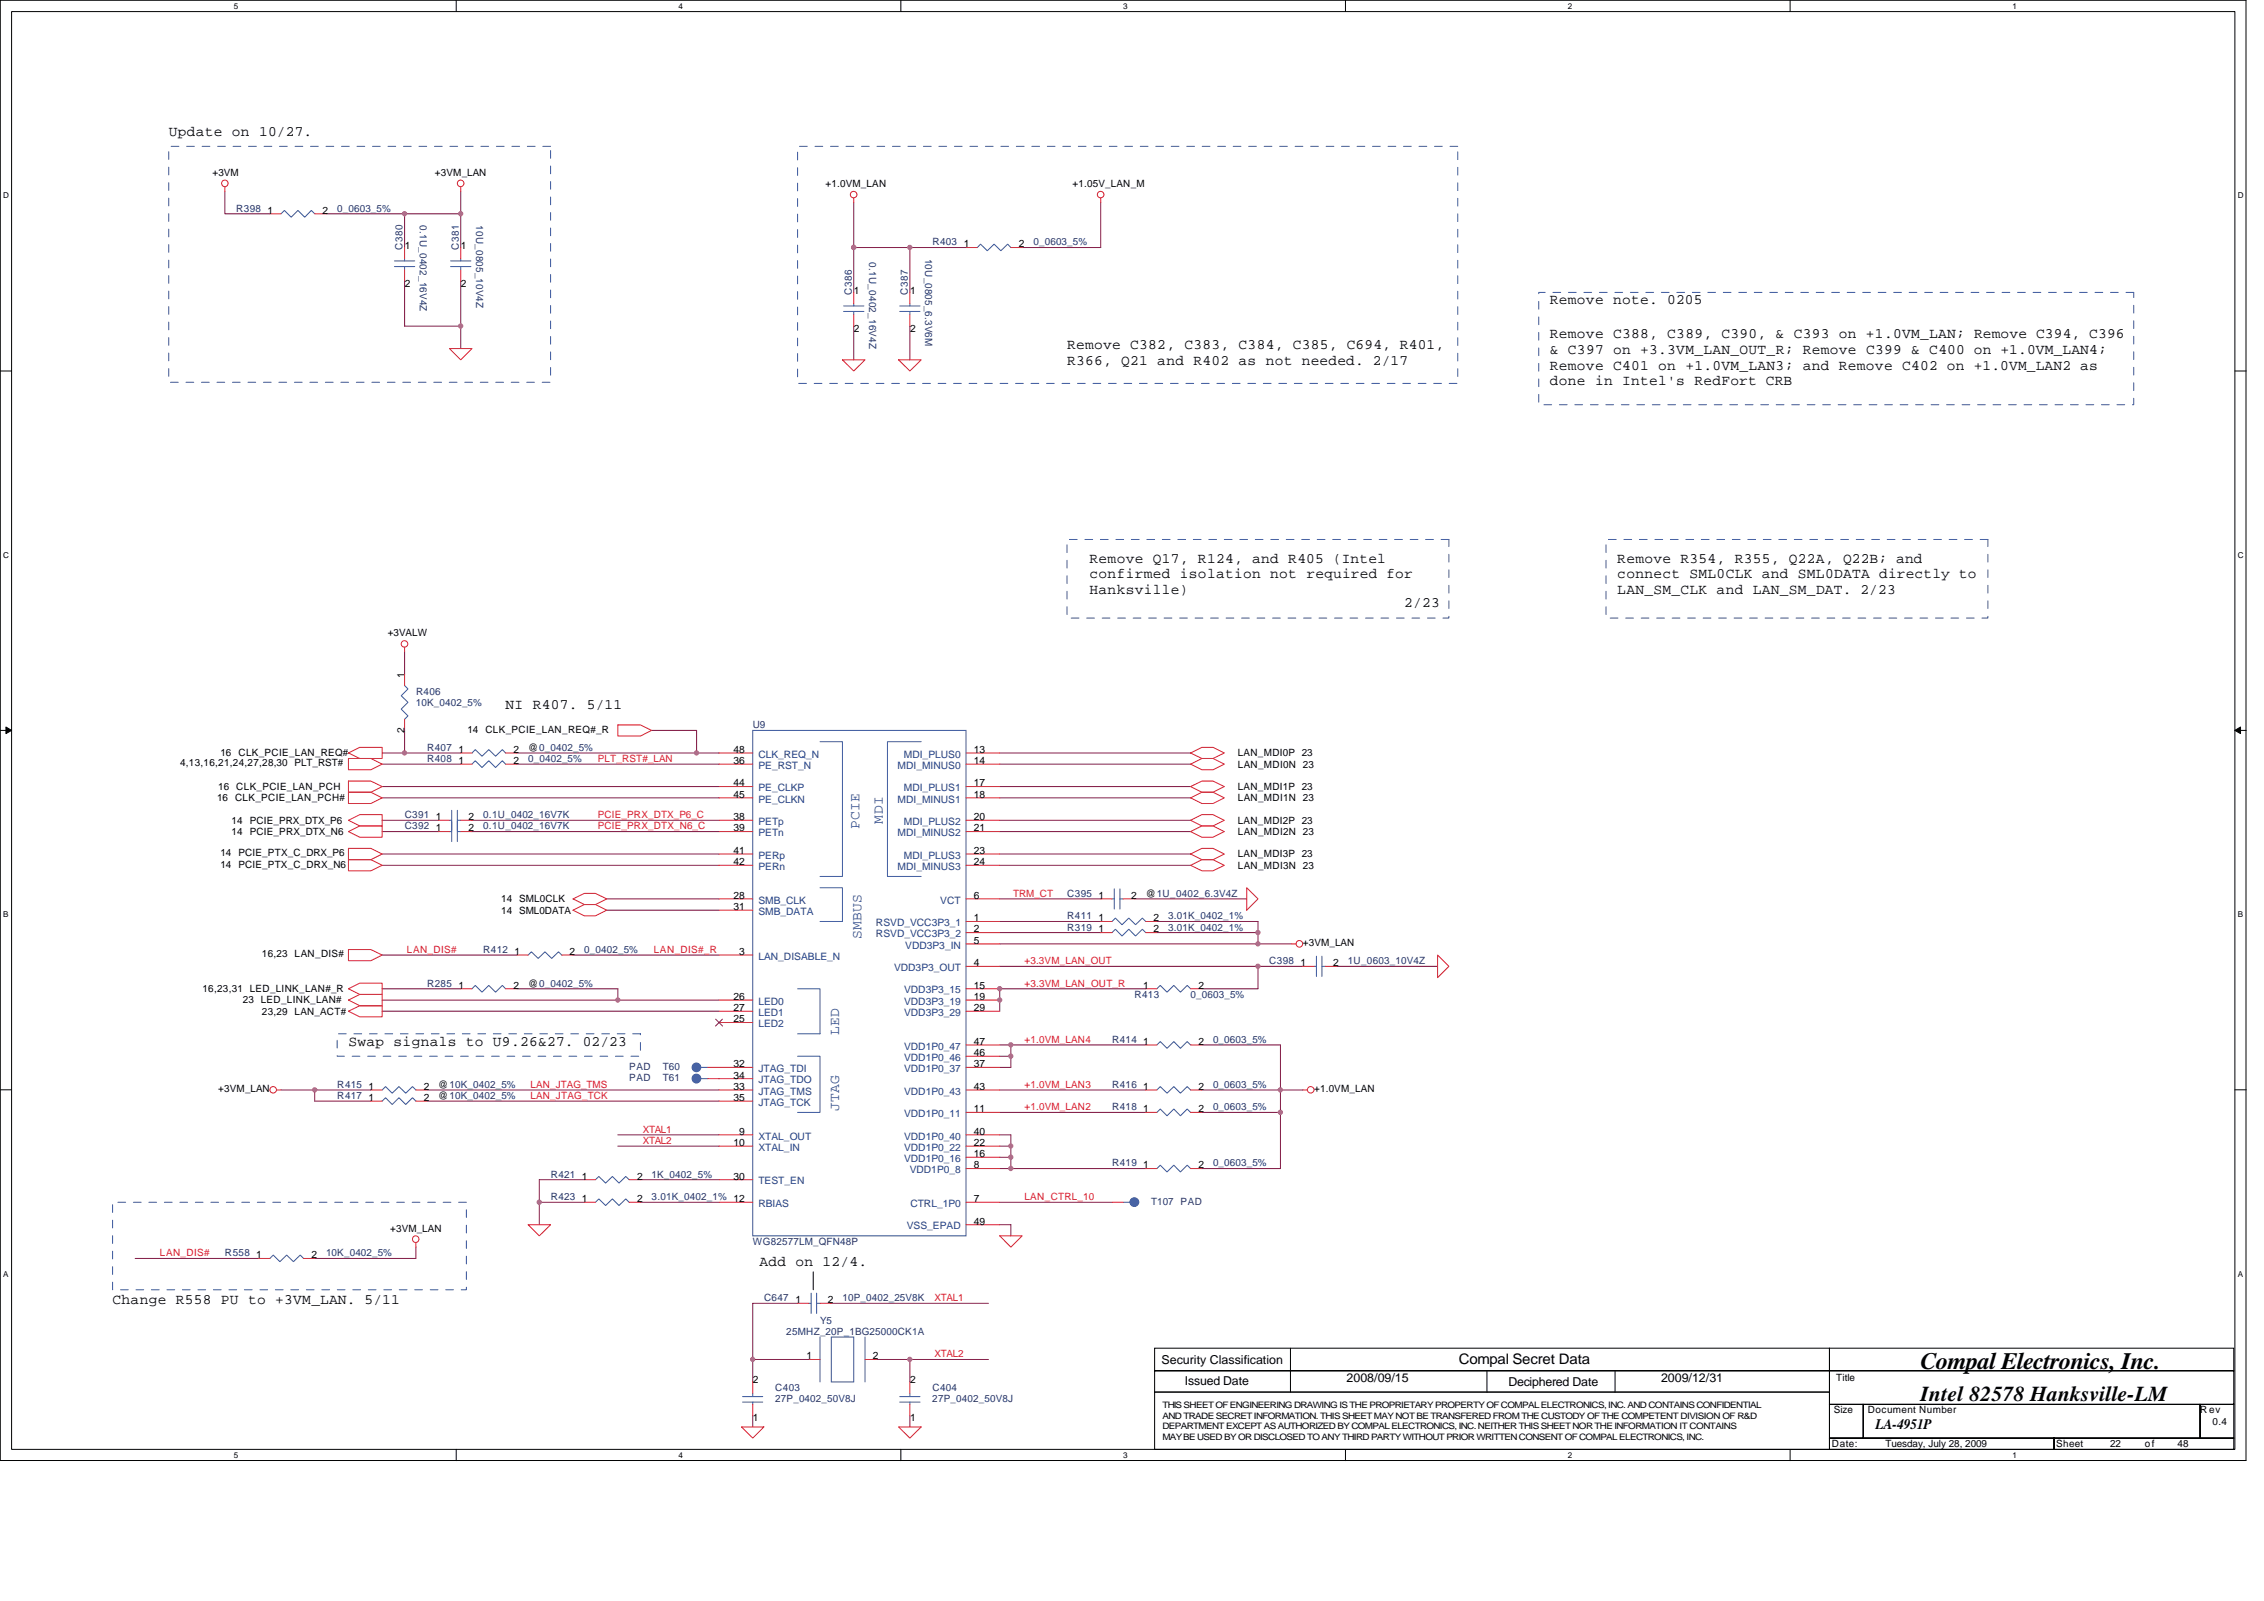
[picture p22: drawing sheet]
<svg xmlns="http://www.w3.org/2000/svg" width="297mm" height="210mm" viewBox="0 0 297 210" stroke-linecap="round" stroke-linejoin="round" font-family="sans-serif">
<defs><g id="words">
<text font-size="3.1" fill="#010202" x="252" y="179.6">Compal Electronics, Inc.</text>
<text font-size="2.8" fill="#010202" x="252" y="183.8">Intel 82578 Hanksville-LM</text>
<g font-size="1.9" fill="#010202">
<text x="22.1" y="17.8">Update on 10/27.</text>
<text x="203.3" y="39.9">Remove note. 0205</text>
<text x="140" y="45.8">Remove C382, C383, C384, C385, C694, R401,</text>
<text x="140" y="47.9">R366, Q21 and R402 as not needed. 2/17</text>
<text x="203.3" y="44.3">Remove C388, C389, C390, &amp; C393 on +1.0VM_LAN; Remove C394, C396</text>
<text x="203.3" y="46.4">&amp; C397 on +3.3VM_LAN_OUT_R; Remove C399 &amp; C400 on +1.0VM_LAN4;</text>
<text x="203.3" y="48.5">Remove C401 on +1.0VM_LAN3; and Remove C402 on +1.0VM_LAN2 as</text>
<text x="203.3" y="50.5">done in Intel's RedFort CRB</text>
<text x="143" y="73.8">Remove Q17, R124, and R405 (Intel</text>
<text x="143" y="75.9">confirmed isolation not required for</text>
<text x="143" y="77.9">Hanksville)</text>
<text x="212.2" y="73.8">Remove R354, R355, Q22A, Q22B; and</text>
<text x="212.2" y="75.9">connect SML0CLK and SML0DATA directly to</text>
<text x="212.2" y="77.9">LAN_SM_CLK and LAN_SM_DAT. 2/23</text>
<text x="184.2" y="79.7">2/23</text>
<text x="66.3" y="92.9">NI R407. 5/11</text>
<text x="45.7" y="137.1">Swap signals to U9.26&amp;27. 02/23</text>
<text x="99.6" y="166">Add on 12/4.</text>
<text x="14.8" y="171">Change R558 PU to +3VM_LAN. 5/11</text>
<text x="191.4" y="179">Compal Secret Data</text>
<text x="246.1" y="187.4">LA-4951P</text>
</g>
<g font-size="1.9" fill="#3953a4">
<text x="112.8" y="108.8" transform="rotate(-90 112.8 108.8)">PCIE</text>
<text x="115.8" y="108" transform="rotate(-90 115.8 108)">MDI</text>
<text x="113" y="123.2" transform="rotate(-90 113 123.2)">SMBUS</text>
<text x="110.1" y="135.7" transform="rotate(-90 110.1 135.7)">LED</text>
<text x="110.1" y="145.7" transform="rotate(-90 110.1 145.7)">JTAG</text>
</g>
<g font-size="1.6" fill="#010202">
<text x="152.4" y="178.9">Security Classification</text>
<text x="155.5" y="181.6">Issued Date</text>
<text x="176.7" y="181.2">2008/09/15</text>
<text x="197.9" y="181.8">Deciphered Date</text>
<text x="217.9" y="181.2">2009/12/31</text>
</g>
<g font-size="1.3" fill="#010202">
<text x="27.9" y="23">+3VM</text>
<text x="57.1" y="23">+3VM_LAN</text>
<text x="35.1" y="28">1</text>
<text x="42.3" y="28">2</text>
<text x="108.3" y="24.5">+1.0VM_LAN</text>
<text x="140.7" y="24.5">+1.05V_LAN_M</text>
<text x="53.1" y="32.6">1</text>
<text x="60.5" y="32.6">1</text>
<text x="126.4" y="32.4">1</text>
<text x="133.7" y="32.4">2</text>
<text x="53.1" y="37.7">2</text>
<text x="60.5" y="37.7">2</text>
<text x="112" y="38.5">1</text>
<text x="119.4" y="38.5">1</text>
<text x="112" y="43.5">2</text>
<text x="119.4" y="43.5">2</text>
<text x="50.9" y="83.4">+3VALW</text>
<text x="53.1" y="88.9" transform="rotate(-90 53.1 88.9)">1</text>
<text x="23.6" y="100.5">4,13,16,21,24,27,28,30 PLT_RST#</text>
<text x="28.9" y="99.2">16 CLK_PCIE_LAN_REQ#</text>
<text x="53.1" y="96.1" transform="rotate(-90 53.1 96.1)">2</text>
<text x="60.2" y="98.7">1</text>
<text x="60.2" y="100.2">1</text>
<text x="61.3" y="96.1">14 CLK_PCIE_LAN_REQ#_R</text>
<text x="67.4" y="98.7">2</text>
<text x="67.4" y="100.2">2</text>
<text x="69.3" y="98.5">@0_0402_5%</text>
<text x="96.2" y="100.2">36</text>
<text x="96.2" y="98.7">48</text>
<text x="127.8" y="100.2">14</text>
<text x="127.8" y="98.7">13</text>
<text x="162.4" y="99.2">LAN_MDI0P 23</text>
<text x="162.4" y="100.7">LAN_MDI0N 23</text>
<text x="28.5" y="105.1">16 CLK_PCIE_LAN_PCH#</text>
<text x="28.6" y="103.6">16</text>
<text x="31" y="103.6">CLK_PCIE_LAN_PCH</text>
<text x="57.2" y="107.6">1</text>
<text x="61.5" y="107.6">2</text>
<text x="96.2" y="107.6">38</text>
<text x="96.2" y="103.1">44</text>
<text x="96.2" y="104.6">45</text>
<text x="127.8" y="104.6">18</text>
<text x="127.8" y="103.1">17</text>
<text x="127.8" y="107.6">20</text>
<text x="162.4" y="103.6">LAN_MDI1P 23</text>
<text x="162.4" y="105.1">LAN_MDI1N 23</text>
<text x="28.9" y="112.3">14 PCIE_PTX_C_DRX_P6</text>
<text x="28.9" y="113.8">14 PCIE_PTX_C_DRX_N6</text>
<text x="30.4" y="108">14</text>
<text x="30.4" y="109.5">14</text>
<text x="32.8" y="108">PCIE_PRX_DTX_P6</text>
<text x="32.8" y="109.5">PCIE_PRX_DTX_N6</text>
<text x="57.2" y="109">1</text>
<text x="61.5" y="109">2</text>
<text x="96.2" y="109">39</text>
<text x="96.2" y="112">41</text>
<text x="96.2" y="113.5">42</text>
<text x="127.8" y="109">21</text>
<text x="127.8" y="113.5">24</text>
<text x="127.8" y="112">23</text>
<text x="162.4" y="108">LAN_MDI2P 23</text>
<text x="162.4" y="112.5">LAN_MDI3P 23</text>
<text x="162.4" y="109.5">LAN_MDI2N 23</text>
<text x="162.4" y="113.9">LAN_MDI3N 23</text>
<text x="65.8" y="118.4">14 SML0CLK</text>
<text x="65.8" y="119.8">14 SML0DATA</text>
<text x="96.2" y="117.9">28</text>
<text x="96.2" y="119.4">31</text>
<text x="127.8" y="117.9">6</text>
<text x="144.1" y="117.9">1</text>
<text x="148.4" y="117.9">2</text>
<text x="150.3" y="117.6">@1U_0402_6.3V4Z</text>
<text x="34.4" y="125.6">16,23 LAN_DIS#</text>
<text x="67.5" y="125.2">1</text>
<text x="74.7" y="125.2">2</text>
<text x="97" y="125.2">3</text>
<text x="127.8" y="123.8">5</text>
<text x="127.8" y="120.8">1</text>
<text x="127.8" y="122.3">2</text>
<text x="144.1" y="122.3">1</text>
<text x="144.1" y="120.8">1</text>
<text x="151.4" y="122.3">2</text>
<text x="151.4" y="120.8">2</text>
<text x="170.9" y="124.1">+3VM_LAN</text>
<text x="26.6" y="130.1">16,23,31 LED_LINK_LAN#_R</text>
<text x="31.9" y="131.6">23 LED_LINK_LAN#</text>
<text x="60.2" y="129.7">1</text>
<text x="67.4" y="129.7">2</text>
<text x="69.3" y="129.4">@0_0402_5%</text>
<text x="96.2" y="131.1">26</text>
<text x="127.8" y="129.7">15</text>
<text x="127.8" y="131.1">19</text>
<text x="127.8" y="126.7">4</text>
<text x="150" y="129.7">1</text>
<text x="157.2" y="129.7">2</text>
<text x="170.6" y="126.7">1</text>
<text x="174.9" y="126.7">2</text>
<text x="34.4" y="133.1">23,29 LAN_ACT#</text>
<text x="96.2" y="134.1">25</text>
<text x="96.2" y="132.6">27</text>
<text x="127.8" y="132.6">29</text>
<text x="127.8" y="137">47</text>
<text x="150" y="137">1</text>
<text x="157.2" y="137">2</text>
<text x="28.6" y="143.3">+3VM_LAN</text>
<text x="48.4" y="142.9">1</text>
<text x="55.6" y="142.9">2</text>
<text x="57.5" y="142.7">@10K_0402_5%</text>
<text x="96.2" y="140">32</text>
<text x="96.2" y="142.9">33</text>
<text x="96.2" y="141.5">34</text>
<text x="127.8" y="140">37</text>
<text x="127.8" y="142.9">43</text>
<text x="127.8" y="138.5">46</text>
<text x="150" y="142.9">1</text>
<text x="157.2" y="142.9">2</text>
<text x="172.4" y="143.3">+1.0VM_LAN</text>
<text x="48.4" y="144.4">1</text>
<text x="55.6" y="144.4">2</text>
<text x="57.5" y="144.1">@10K_0402_5%</text>
<text x="96.2" y="144.4">35</text>
<text x="97" y="148.8">9</text>
<text x="127.8" y="145.9">11</text>
<text x="127.8" y="148.8">40</text>
<text x="150" y="145.9">1</text>
<text x="157.2" y="145.9">2</text>
<text x="76.3" y="154.7">1</text>
<text x="83.6" y="154.7">2</text>
<text x="96.2" y="150.3">10</text>
<text x="96.2" y="154.7">30</text>
<text x="127.8" y="151.8">16</text>
<text x="127.8" y="150.3">22</text>
<text x="127.8" y="153.2">8</text>
<text x="150" y="153.2">1</text>
<text x="157.2" y="153.2">2</text>
<text x="51.2" y="161.5">+3VM_LAN</text>
<text x="76.3" y="157.7">1</text>
<text x="83.6" y="157.7">2</text>
<text x="127.8" y="157.7">7</text>
<text x="127.8" y="160.6">49</text>
<text x="33.6" y="165">1</text>
<text x="40.9" y="165">2</text>
<text x="104.3" y="170.9">1</text>
<text x="108.6" y="170.9">2</text>
<text x="105.8" y="178.3">1</text>
<text x="114.5" y="178.3">2</text>
<text x="98.8" y="181.4">2</text>
<text x="119.4" y="181.4">2</text>
<text x="240.6" y="185.4">Size</text>
<text x="240.9" y="181.1">Title</text>
<text x="245" y="185.4">Document Number</text>
<text x="288.6" y="185.4">R ev</text>
<text x="98.8" y="186.4">1</text>
<text x="119.4" y="186.4">1</text>
<text x="240.3" y="189.8">Date:</text>
<text x="247.4" y="189.8">Tuesday, July 28, 2009</text>
<text x="269.8" y="189.8">Sheet</text>
<text x="276.9" y="189.8">22</text>
<text x="281.4" y="189.8">of</text>
<text x="285.7" y="189.8">48</text>
<text x="290.3" y="186.9">0.4</text>
</g>
<g font-size="1.3" fill="#282973">
<text x="31" y="27.7">R398</text>
<text x="44.2" y="27.7">0_0603_5%</text>
<text x="55.1" y="29.5" transform="rotate(90 55.1 29.5)">0.1U_0402_16V4Z</text>
<text x="62.5" y="29.5" transform="rotate(90 62.5 29.5)">10U_0805_10V4Z</text>
<text x="52.8" y="32.8" transform="rotate(-90 52.8 32.8)">C380</text>
<text x="60.2" y="32.8" transform="rotate(-90 60.2 32.8)">C381</text>
<text x="114" y="34.4" transform="rotate(90 114 34.4)">0.1U_0402_16V4Z</text>
<text x="121.4" y="33.9" transform="rotate(90 121.4 33.9)">10U_0805_6.3V6M</text>
<text x="122.3" y="32.2">R403</text>
<text x="135.6" y="32.2">0_0603_5%</text>
<text x="111.8" y="38.6" transform="rotate(-90 111.8 38.6)">C386</text>
<text x="119.1" y="38.6" transform="rotate(-90 119.1 38.6)">C387</text>
<text x="54.6" y="92.6">10K_0402_5%</text>
<text x="54.6" y="91.1">R406</text>
<text x="98.8" y="95.5">U9</text>
<text x="56" y="98.5">R407</text>
<text x="56" y="99.9">R408</text>
<text x="69.3" y="99.9">0_0402_5%</text>
<text x="53.1" y="107.3">C391</text>
<text x="63.4" y="107.3">0.1U_0402_16V7K</text>
<text x="53.1" y="108.8">C392</text>
<text x="63.4" y="108.8">0.1U_0402_16V7K</text>
<text x="140" y="117.6">C395</text>
<text x="63.4" y="125">R412</text>
<text x="76.7" y="125">0_0402_5%</text>
<text x="140" y="122">R319</text>
<text x="140" y="120.6">R411</text>
<text x="153.3" y="122">3.01K_0402_1%</text>
<text x="153.3" y="120.6">3.01K_0402_1%</text>
<text x="56" y="129.4">R285</text>
<text x="148.9" y="130.9">R413</text>
<text x="156.2" y="130.9">0_0603_5%</text>
<text x="166.5" y="126.4">C398</text>
<text x="176.8" y="126.4">1U_0603_10V4Z</text>
<text x="145.9" y="136.8">R414</text>
<text x="159.1" y="136.8">0_0603_5%</text>
<text x="44.2" y="142.7">R415</text>
<text x="82.5" y="140.3">PAD</text>
<text x="82.5" y="141.8">PAD</text>
<text x="87" y="140.3">T60</text>
<text x="87" y="141.8">T61</text>
<text x="145.9" y="142.7">R416</text>
<text x="159.1" y="142.7">0_0603_5%</text>
<text x="44.2" y="144.1">R417</text>
<text x="145.9" y="145.6">R418</text>
<text x="159.1" y="145.6">0_0603_5%</text>
<text x="72.3" y="154.4">R421</text>
<text x="85.5" y="154.4">1K_0402_5%</text>
<text x="145.9" y="153">R419</text>
<text x="159.1" y="153">0_0603_5%</text>
<text x="72.3" y="157.4">R423</text>
<text x="85.5" y="157.4">3.01K_0402_1% 12</text>
<text x="151" y="158">T107 PAD</text>
<text x="29.5" y="164.8">R558</text>
<text x="42.8" y="164.8">10K_0402_5%</text>
<text x="98.8" y="163.3">WG82577LM_QFN48P</text>
<text x="100.2" y="170.6">C647</text>
<text x="107.6" y="173.6">Y5</text>
<text x="110.5" y="170.6">10P_0402_25V8K</text>
<text x="103.2" y="175.1">25MHZ_20P_1BG25000CK1A</text>
<text x="101.7" y="183.9">27P_0402_50V8J</text>
<text x="101.7" y="182.4">C403</text>
<text x="122.3" y="183.9">27P_0402_50V8J</text>
<text x="122.3" y="182.4">C404</text>
</g>
<g font-size="1.3" fill="#ed2024">
<text x="78.4" y="99.9">PLT_RST#_LAN</text>
<text x="78.4" y="107.3">PCIE_PRX_DTX_P6_C</text>
<text x="78.4" y="108.8">PCIE_PRX_DTX_N6_C</text>
<text x="132.9" y="117.6">TRM_CT</text>
<text x="53.4" y="125">LAN_DIS#</text>
<text x="85.8" y="125">LAN_DIS#_R</text>
<text x="134.4" y="126.4">+3.3VM_LAN_OUT</text>
<text x="134.4" y="129.4">+3.3VM_LAN_OUT_R</text>
<text x="134.4" y="136.8">+1.0VM_LAN4</text>
<text x="69.6" y="142.7">LAN_JTAG_TMS</text>
<text x="134.4" y="142.7">+1.0VM_LAN3</text>
<text x="69.6" y="144.1">LAN_JTAG_TCK</text>
<text x="84.3" y="148.5">XTAL1</text>
<text x="134.4" y="145.6">+1.0VM_LAN2</text>
<text x="84.3" y="150">XTAL2</text>
<text x="134.4" y="157.4">LAN_CTRL_10</text>
<text x="21" y="164.8">LAN_DIS#</text>
<text x="122.6" y="170.6">XTAL1</text>
<text x="122.6" y="178">XTAL2</text>
</g>
<g font-size="1.3" fill="#1d437e">
<text x="99.5" y="100.8">PE_RST_N</text>
<text x="99.5" y="99.4">CLK_REQ_N</text>
<text x="117.8" y="100.8">MDI_MINUS0</text>
<text x="118.6" y="99.4">MDI_PLUS0</text>
<text x="99.5" y="103.8">PE_CLKP</text>
<text x="99.5" y="105.3">PE_CLKN</text>
<text x="117.8" y="105.3">MDI_MINUS1</text>
<text x="118.6" y="103.8">MDI_PLUS1</text>
<text x="99.5" y="108.2">PETp</text>
<text x="99.5" y="109.7">PETn</text>
<text x="99.5" y="112.6">PERp</text>
<text x="117.8" y="109.7">MDI_MINUS2</text>
<text x="118.6" y="108.2">MDI_PLUS2</text>
<text x="118.6" y="112.6">MDI_PLUS3</text>
<text x="99.5" y="118.5">SMB_CLK</text>
<text x="99.5" y="120">SMB_DATA</text>
<text x="99.5" y="114.1">PERn</text>
<text x="117.8" y="114.1">MDI_MINUS3</text>
<text x="123.4" y="118.5">VCT</text>
<text x="99.5" y="125.9">LAN_DISABLE_N</text>
<text x="114.9" y="121.5">RSVD_VCC3P3_1</text>
<text x="114.9" y="122.9">RSVD_VCC3P3_2</text>
<text x="118.8" y="124.4">VDD3P3_IN</text>
<text x="99.5" y="131.8">LED0</text>
<text x="117.3" y="127.4">VDD3P3_OUT</text>
<text x="118.6" y="130.3">VDD3P3_15</text>
<text x="118.6" y="131.8">VDD3P3_19</text>
<text x="99.5" y="134.7">LED2</text>
<text x="99.5" y="133.2">LED1</text>
<text x="118.6" y="133.2">VDD3P3_29</text>
<text x="118.6" y="137.7">VDD1P0_47</text>
<text x="99.5" y="140.6">JTAG_TDI</text>
<text x="99.5" y="143.6">JTAG_TMS</text>
<text x="99.5" y="142.1">JTAG_TDO</text>
<text x="118.6" y="140.6">VDD1P0_37</text>
<text x="118.6" y="143.6">VDD1P0_43</text>
<text x="118.6" y="139.1">VDD1P0_46</text>
<text x="99.5" y="149.5">XTAL_OUT</text>
<text x="99.5" y="145">JTAG_TCK</text>
<text x="118.6" y="146.5">VDD1P0_11</text>
<text x="118.6" y="149.5">VDD1P0_40</text>
<text x="99.5" y="150.9">XTAL_IN</text>
<text x="99.5" y="155.3">TEST_EN</text>
<text x="118.6" y="152.4">VDD1P0_16</text>
<text x="118.6" y="150.9">VDD1P0_22</text>
<text x="119.4" y="153.9">VDD1P0_8</text>
<text x="99.5" y="158.3">RBIAS</text>
<text x="119" y="161.2">VSS_EPAD</text>
<text x="119.4" y="158.3">CTRL_1P0</text>
</g>
<g font-size="1.2" fill="#010202">
<text x="152.5" y="184.7">THIS SHEET OF ENGINEERING DRAWING IS THE PROPRIETARY PROPERTY OF COMPAL ELECTRONICS, INC. AND CONTAINS CONFIDENTIAL</text>
<text x="152.5" y="186.1">AND TRADE SECRET INFORMATION. THIS SHEET MAY NOT BE TRANSFERED FROM THE CUSTODY OF THE COMPETENT DIVISION OF R&amp;D</text>
<text x="152.5" y="187.4">DEPARTMENT EXCEPT AS AUTHORIZED BY COMPAL ELECTRONICS, INC. NEITHER THIS SHEET NOR THE INFORMATION IT CONTAINS</text>
<text x="152.5" y="188.8">MAY BE USED BY OR DISCLOSED TO ANY THIRD PARTY WITHOUT PRIOR WRITTEN CONSENT OF COMPAL ELECTRONICS, INC.</text>
</g>
<g font-size="1.1" fill="#010202">
<text x="30.7" y="1.1">5</text>
<text x="89" y="1.1">4</text>
<text x="147.4" y="1.1">3</text>
<text x="205.7" y="1.1">2</text>
<text x="264" y="1.1">1</text>
<text x=".4" y="26">D</text>
<text x="293.6" y="26">D</text>
<text x=".4" y="73.2">C</text>
<text x="293.6" y="73.2">C</text>
<text x=".4" y="120.3">B</text>
<text x="293.6" y="120.3">B</text>
<text x=".4" y="167.4">A</text>
<text x="293.6" y="167.4">A</text>
<text x="30.7" y="191.2">5</text>
<text x="89" y="191.2">4</text>
<text x="147.4" y="191.2">3</text>
<text x="205.7" y="191.2">2</text>
<text x="264" y="191.2">1</text>
</g>
</g></defs>
<path d="M0 0h294.7v191.6h-294.7zM1.5 1.5h291.7v188.6h-291.7z" fill="none" stroke="#010202" stroke-width=".13"/>
<g fill="#fff">
<path d="M30.7 .2h.6v1.2h-.6z"/>
<path d="M30.7 190.2h.6v1.2h-.6z"/>
</g>
<path d="M59.9 0v1.5M59.9 190.1v1.5" fill="none" stroke="#010202" stroke-width=".13"/>
<g fill="#fff">
<path d="M89 .2h.6v1.2h-.6z"/>
<path d="M89 190.2h.6v1.2h-.6z"/>
</g>
<path d="M118.2 0v1.5M118.2 190.1v1.5" fill="none" stroke="#010202" stroke-width=".13"/>
<g fill="#fff">
<path d="M147.4 .2h.5v1.2h-.5z"/>
<path d="M147.4 190.2h.5v1.2h-.5z"/>
</g>
<path d="M176.5 0v1.5M176.5 190.1v1.5" fill="none" stroke="#010202" stroke-width=".13"/>
<g fill="#fff">
<path d="M205.7 .2h.6v1.2h-.6z"/>
<path d="M205.7 190.2h.6v1.2h-.6z"/>
</g>
<path d="M234.9 0v1.5M234.9 190.1v1.5" fill="none" stroke="#010202" stroke-width=".13"/>
<g fill="#fff">
<path d="M264 .2h.6v1.2h-.6z"/>
<path d="M264 190.2h.6v1.2h-.6z"/>
<path d="M.4 25.1h.8v1.2h-.8z"/>
<path d="M293.6 25.1h.7v1.2h-.7z"/>
<path d="M.4 72.2h.8v1.2h-.8z"/>
<path d="M293.6 72.2h.7v1.2h-.7z"/>
</g>
<path d="M0 48.7h1.5M293.2 48.7h1.5" fill="none" stroke="#010202" stroke-width=".13"/>
<g fill="#fff">
<path d="M.4 119.4h.7v1.1h-.7z"/>
<path d="M293.6 119.4h.7v1.1h-.7z"/>
</g>
<path d="M0 95.8h1.5M293.2 95.8h1.5" fill="none" stroke="#010202" stroke-width=".13"/>
<path d="M.8 95.4l.7 .4-.7 .4z" fill="#010202"/>
<path d="M.8 95.4l.7 .4-.7 .4z" fill="none" stroke="#010202" stroke-width=".13"/>
<path d="M293.2 95.8l.8-.4v.8z" fill="#010202"/>
<path d="M293.2 95.8l.8-.4v.8z" fill="none" stroke="#010202" stroke-width=".13"/>
<g fill="#fff">
<path d="M.4 166.5h.7v1.2h-.7z"/>
<path d="M293.6 166.5h.7v1.2h-.7z"/>
</g>
<g fill="none" stroke="#010202" stroke-width=".13">
<path d="M0 142.9h1.5M293.2 142.9h1.5M106.7 166.8v2.4M151.5 176.8h88.5v3h-88.5zM151.5 179.8h88.5v2.8h-88.5zM169.3 176.8v5.8M195.1 179.8v2.8M211.9 179.8v2.8M240 176.8h53.1v3h-53.1zM240 179.8h53.1v4.4h-53.1zM151.5 182.6h88.5v7.5h-88.5zM240 188.6h29.5v1.5h-29.5z"/>
<path d="M240 184.2h4.5v4.4h-4.5zM244.5 184.2h44.1v4.4h-44.1zM269.5 188.6h23.6v1.5h-23.6zM288.6 184.2h4.5v4.4h-4.5z"/>
</g>
<g fill="none" stroke="#7f1542" stroke-width=".13">
<path d="M29.5 25.1v2.9h5.9M42.8 28h17.6M53.1 28v4.5M53.1 36.9v5.9h7.3M60.4 36.9v8.8M60.4 25.1v7.4M112 26.6v11.8M112 32.5h14.7M119.4 32.5v5.9M144.4 26.6v5.9h-10.3M112 42.8v4.4M119.4 42.8v4.4"/>
<path d="M53.1 85.5v2.9M53.1 95.8v3M60.4 98.8h-10.3M85.5 95.8h5.9v3M94.3 98.8h-26.5M131.2 98.8h25M50.1 104.6h44.2M50.1 103.2h44.2M50.1 100.2h10.3M50.1 107.6h7.4M50.1 109.1h7.4M50.1 112h44.2"/>
<path d="M50.1 113.5h44.2M61.9 107.6h32.4M61.9 109.1h32.4M67.8 100.2h26.5M79.6 117.9h14.7M79.6 119.4h14.7M131.2 112h25M131.2 107.6h25M131.2 104.6h25M131.2 113.5h25M131.2 109.1h25M131.2 103.2h25"/>
<path d="M131.2 100.2h25M131.2 117.9h13.2M148.8 117.9h14.8M50.1 125.3h17.7M50.1 129.7h10.3M50.1 131.2h44.2M50.1 132.6h44.2M67.8 129.7h13.3v1.5M75.2 125.3h19.1M131.2 137.1h1.4v1.4M131.2 126.7h39.7M131.2 138.5h1.4"/>
<path d="M131.2 120.9h13.2M131.2 122.3h13.2M131.2 123.8h38.3M132.6 137.1h17.7M132.6 138.5v1.5h-1.4M150.3 129.7h-19.1v2.9M151.8 122.3h13.3M151.8 120.9h13.3v2.9M157.7 137.1h10.3v8.8M165.1 126.7v3h-7.4M175.4 126.7h13.2M36.9 143h11.8"/>
<path d="M41.3 143v1.4h7.4M56 143h38.3M56 144.4h38.3M70.8 157.7h5.9M76.7 154.7h-5.9v5.9M81.1 148.8h13.2M81.1 150.3h13.2M84 157.7h10.3M84 154.7h10.3M131.2 157.7h14.7M131.2 153.3h19.1M131.2 143h19.1"/>
<path d="M131.2 145.9h19.1M131.2 148.8h1.4v4.5M131.2 151.8h1.4M131.2 150.3h1.4M157.7 145.9h10.3v7.4h-10.3M157.7 143h13.2M17.7 165.1h16.2M54.6 163.6v1.5h-13.3M98.8 178.3h7.3M104.6 170.9h-5.8v10.3M109.1 170.9h20.6M115 178.3h14.7"/>
<path d="M119.4 178.3v2.9M131.2 160.6h1.4v1.5M98.8 185.7v1.5M119.4 185.7v1.5"/>
</g>
<g fill="none" stroke="#ed2024" stroke-width=".13">
<path d="M29.5 24.5v.6M60.4 24.5v.6M112 26v.6M144.4 26v.6M59 45.7h2.9l-1.5 1.5zM110.5 47.2h3l-1.5 1.5zM117.9 47.2h3l-1.5 1.5zM45.7 99.5h3l1.4 .7-1.4 .8h-3zM45.7 98.8l1.5-.8h2.9v1.5h-2.9zM53.1 84.9v.6M81.1 95.1h2.9l1.5 .7-1.5 .7h-2.9zM156.2 98.8l1.5-.8h1.4l1.5 .8-1.5 .7h-1.4z"/>
<path d="M45.7 107.6l1.5-.8h2.9v1.5h-2.9zM45.7 109.1l1.5-.8h2.9v1.5h-2.9zM45.7 111.3h3l1.4 .7-1.4 .8h-3zM45.7 112.8h3l1.4 .7-1.4 .7h-3zM45.7 103.9h3l1.4 .7-1.4 .8h-3zM45.7 102.4h3l1.4 .8-1.4 .7h-3zM75.2 117.9l1.5-.7h1.4l1.5 .7-1.5 .7h-1.4zM75.2 119.4l1.5-.8h1.4l1.5 .8-1.5 .7h-1.4zM156.2 104.6l1.5-.7h1.4l1.5 .7-1.5 .8h-1.4zM156.2 103.2l1.5-.8h1.4l1.5 .8-1.5 .7h-1.4zM156.2 109.1l1.5-.8h1.4l1.5 .8-1.5 .7h-1.4zM156.2 107.6l1.5-.8h1.4l1.5 .8-1.5 .7h-1.4z"/>
<path d="M156.2 113.5l1.5-.7h1.4l1.5 .7-1.5 .7h-1.4zM156.2 112l1.5-.7h1.4l1.5 .7-1.5 .8h-1.4zM156.2 100.2l1.5-.7h1.4l1.5 .7-1.5 .8h-1.4zM163.6 116.4l1.5 1.5-1.5 1.5zM45.7 124.5h3l1.4 .8-1.4 .7h-3zM45.7 132.6l1.5-.7h2.9v1.5h-2.9zM45.7 131.2l1.5-.8h2.9v1.5h-2.9zM45.7 129.7l1.5-.8h2.9v1.5h-2.9zM60.4 129.7h1.5M66.3 129.7h1.5M150.3 137.1h1.5M156.2 137.1h1.5"/>
<path d="M169.5 123.8h.5M188.6 125.3l1.5 1.4-1.5 1.5zM36.3 143h.6M170.9 143h.6M54.6 163v.6M69.3 160.6h2.9l-1.4 1.5zM131.2 162.1h2.9l-1.5 1.5zM97.3 187.2h2.9l-1.4 1.4zM117.9 187.2h3l-1.5 1.4z"/>
<circle cx="29.5" cy="24" r=".43"/>
<circle cx="60.4" cy="24" r=".43"/>
<circle cx="112" cy="25.5" r=".43"/>
<circle cx="144.4" cy="25.5" r=".43"/>
<circle cx="53.1" cy="84.5" r=".43"/>
<circle cx="170.5" cy="123.8" r=".43"/>
<circle cx="35.8" cy="142.9" r=".43"/>
<circle cx="172" cy="142.9" r=".43"/>
<circle cx="54.5" cy="162.5" r=".43"/>
</g>
<path d="M22.1 19.2h50.1v30.9h-50.1zM104.6 19.2h86.7v31.1h-86.7zM201.9 38.4h78v14.7h-78zM140 70.8h50.1v10.3h-50.1zM210.7 70.8h50.1v10.3h-50.1zM44.2 135.6h39.8v2.9h-39.8zM14.8 157.7h46.4v11.5h-46.4z" fill="none" stroke="#3953a4" stroke-width=".13" stroke-dasharray="1 1 1 1 1 1 1 1"/>
<path d="M61.9 129.7l.5-.5 .8 .9 .9-.9 .9 .9 .9-.9 .4 .5M151.8 137.1l.4-.5 .9 .9 .9-.9 .9 .9 .9-.9 .4 .5" fill="none" stroke="#3953a4" stroke-width=".13"/>
<circle cx="91.4" cy="140" r=".57" fill="#3953a4"/>
<g fill="none" stroke="#3953a4" stroke-width=".13">
<path d="M61.9 98.8l.5-.5 .8 .9 .9-.9 .9 .9 .9-.9 .4 .5M92 140h.9M151.8 129.7l.4-.5 .9 .9 .9-.9 .9 .9 .9-.9 .4 .5M151.8 153.3l.4-.5 .9 .9 .9-.9 .9 .9 .9-.9 .4 .5"/>
<circle cx="91.4" cy="140" r=".57"/>
</g>
<path d="M60.4 98.8h1.5M66.3 98.8h1.5M92.9 140h1.4M150.3 129.7h1.5M156.2 129.7h1.5M150.3 153.3h1.5M156.2 153.3h1.5" fill="none" stroke="#ed2024" stroke-width=".13"/>
<circle cx="91.4" cy="141.5" r=".58" fill="#3953a4"/>
<g fill="none" stroke="#3953a4" stroke-width=".13">
<path d="M51.7 35h2.7M51.7 34.2h2.7M53.1 33.9v.3M53.1 35v.4M128.2 32.5l.4-.5 .9 .9 .9-.9 .9 .9 .9-.9 .4 .5M53.1 89.9l.4 .5-.9 .8 .9 .9-.9 .9 .9 .9-.4 .4M98.8 95.8h27.9v66.3h-27.9zM107.6 97.3h2.9v17.7h-2.9M120.9 97.3h-4.5v17.7h4.5M61.9 100.2l.5-.4 .8 .9 .9-.9 .9 .9 .9-.9 .4 .4M107.6 116.4h2.9v4.5h-2.9M104.6 138.5h3v7.4h-3"/>
<path d="M104.6 129.7h3v5.9h-3M145.9 122.3l.4-.4 .9 .9 .9-.9 .9 .9 .9-.9 .4 .4M92 141.5h.9M151.8 145.9l.4-.4 .9 .8 .9-.8 .9 .8 .9-.8 .4 .4M107.6 175.4v5.8M109.1 175.4h2.9v5.8h-2.9zM113.5 175.4v5.8"/>
<circle cx="91.4" cy="141.5" r=".58"/>
</g>
<g fill="none" stroke="#ed2024" stroke-width=".13">
<path d="M53.1 32.5v1.4M53.1 35.4v1.5M126.7 32.5h1.5M132.6 32.5h1.5M53.1 88.4v1.5M53.1 94.3v1.5M94.3 98.8h4.5M126.7 98.8h4.5M60.4 100.2h1.5M66.3 100.2h1.5M94.3 117.9h4.5M94.3 100.2h4.5"/>
<path d="M94.3 103.2h4.5M94.3 104.6h4.5M94.3 107.6h4.5M94.3 109.1h4.5M94.3 112h4.5M94.3 113.5h4.5M94.3 119.4h4.5M126.7 117.9h4.5M126.7 100.2h4.5M126.7 103.2h4.5M126.7 104.6h4.5M126.7 107.6h4.5"/>
<path d="M126.7 109.1h4.5M126.7 112h4.5M126.7 113.5h4.5M94.3 125.3h4.5M94.3 131.2h4.5M94.3 134.1h4.5M94.3 132.6h4.5M94.3 140h4.5M126.7 120.9h4.5M126.7 122.3h4.5M126.7 126.7h4.5M126.7 123.8h4.5"/>
<path d="M126.7 129.7h4.5M126.7 131.2h4.5M126.7 132.6h4.5M126.7 140h4.5M126.7 138.5h4.5M126.7 137.1h4.5M144.4 122.3h1.5M150.3 122.3h1.5M92.9 141.5h5.9M94.3 157.7h4.5M94.3 148.8h4.5M94.3 150.3h4.5"/>
<path d="M94.3 154.7h4.5M94.3 143h4.5M94.3 144.4h4.5M126.7 157.7h4.5M126.7 153.3h4.5M126.7 148.8h4.5M126.7 150.3h4.5M126.7 145.9h4.5M126.7 151.8h4.5M126.7 143h4.5M150.3 145.9h1.5M156.2 145.9h1.5"/>
<path d="M106.1 178.3h1.5M113.5 178.3h1.5M126.7 160.6h4.5"/>
</g>
<path d="M93.9 133.7l.9 .9M94.8 133.7l-.9 .9" fill="none" stroke="#7f421c" stroke-width=".13"/>
<circle cx="148.8" cy="157.7" r=".57" fill="#3953a4"/>
<g fill="none" stroke="#3953a4" stroke-width=".13">
<path d="M36.9 28l.4-.4 .9 .9 .9-.9 .9 .9 .8-.9 .5 .4M59.1 35h2.7M59.1 34.2h2.7M60.4 33.9v.3M60.4 35v.4M112 39.8v.3M119.4 39.8v.3M110.7 40.8h2.6M110.7 40.1h2.6M112 40.8v.5M118 40.8h2.7M118 40.1h2.7"/>
<path d="M119.4 40.8v.5M59 107.6h.3M59 109.1h.3M59.3 106.3v4.1M60 107.6h.4M60 109.1h.4M60 106.3v4.1M145.9 117.9h.3M146.2 116.6v2.6M146.9 117.9h.5M146.9 116.6v2.6M69.3 125.3l.4-.5 .9 .9 .9-.9 .9 .9 .9-.9 .4 .5"/>
<path d="M145.9 120.9l.4-.5 .9 .9 .9-.9 .9 .9 .9-.9 .4 .5M172.4 126.7h.3M172.7 125.4v2.7M173.4 126.7h.5M173.4 125.4v2.7M50.1 143l.5-.5 .9 .9 .8-.9 .9 .9 .9-.9 .5 .5M50.1 144.4l.5-.4 .9 .9 .8-.9 .9 .9 .9-.9 .5 .4M78.1 154.7l.5-.4 .9 .9 .8-.9 .9 .9 .9-.9 .4 .4M78.1 157.7l.5-.5 .9 .9 .8-.9 .9 .9 .9-.9 .4 .5M147.4 157.7h.8M151.8 143l.4-.5 .9 .9 .9-.9 .9 .9 .9-.9 .4 .5M35.4 165.1l.5-.5 .8 .9 .9-.9 .9 .9 .9-.9 .4 .5"/>
<path d="M106.1 170.9h.3M106.4 169.6v2.7M107.1 170.9h.5M107.1 169.6v2.7M97.4 183.2h2.7M97.4 183.9h2.7M98.8 182.7v.5M98.8 183.9v.3M118 183.2h2.7M118 183.9h2.7M119.4 182.7v.5M119.4 183.9v.3"/>
<circle cx="148.8" cy="157.7" r=".57"/>
</g>
<g fill="none" stroke="#ed2024" stroke-width=".13">
<path d="M35.4 28h1.5M41.3 28h1.5M60.4 32.5v1.4M60.4 35.4v1.5M112 38.4v1.4M119.4 38.4v1.4M112 41.3v1.5M119.4 41.3v1.5M57.5 107.6h1.5M57.5 109.1h1.5M60.4 107.6h1.5M60.4 109.1h1.5"/>
<path d="M144.4 117.9h1.5M147.4 117.9h1.4M67.8 125.3h1.5M73.7 125.3h1.5M144.4 120.9h1.5M150.3 120.9h1.5M170.9 126.7h1.5M173.9 126.7h1.5M48.7 143h1.4M48.7 144.4h1.4M54.6 143h1.4M54.6 144.4h1.4"/>
<path d="M76.7 157.7h1.4M76.7 154.7h1.4M82.5 157.7h1.5M82.5 154.7h1.5M145.9 157.7h1.5M150.3 143h1.5M156.2 143h1.5M33.9 165.1h1.5M39.8 165.1h1.5M104.6 170.9h1.5M107.6 170.9h1.5M98.8 181.2v1.5"/>
<path d="M98.8 184.2v1.5M119.4 181.2v1.5M119.4 184.2v1.5"/>
</g>
<circle cx="132.6" cy="151.8" r=".29" fill="#b9529f"/>
<circle cx="132.6" cy="151.8" r=".29" fill="none" stroke="#b9529f" stroke-width=".13"/>
<circle cx="132.6" cy="138.5" r=".29" fill="#b9529f"/>
<circle cx="132.6" cy="138.5" r=".29" fill="none" stroke="#b9529f" stroke-width=".13"/>
<circle cx="70.7" cy="157.7" r=".29" fill="#b9529f"/>
<circle cx="70.7" cy="157.7" r=".29" fill="none" stroke="#b9529f" stroke-width=".13"/>
<circle cx="98.7" cy="178.3" r=".29" fill="#b9529f"/>
<circle cx="98.7" cy="178.3" r=".29" fill="none" stroke="#b9529f" stroke-width=".13"/>
<circle cx="119.4" cy="178.3" r=".29" fill="#b9529f"/>
<circle cx="119.4" cy="178.3" r=".29" fill="none" stroke="#b9529f" stroke-width=".13"/>
<circle cx="119.4" cy="32.5" r=".29" fill="#b9529f"/>
<circle cx="119.4" cy="32.5" r=".29" fill="none" stroke="#b9529f" stroke-width=".13"/>
<circle cx="112" cy="32.5" r=".29" fill="#b9529f"/>
<circle cx="112" cy="32.5" r=".29" fill="none" stroke="#b9529f" stroke-width=".13"/>
<circle cx="131.2" cy="129.7" r=".29" fill="#b9529f"/>
<circle cx="131.2" cy="129.7" r=".29" fill="none" stroke="#b9529f" stroke-width=".13"/>
<circle cx="165" cy="126.7" r=".29" fill="#b9529f"/>
<circle cx="165" cy="126.7" r=".29" fill="none" stroke="#b9529f" stroke-width=".13"/>
<circle cx="132.6" cy="137" r=".29" fill="#b9529f"/>
<circle cx="132.6" cy="137" r=".29" fill="none" stroke="#b9529f" stroke-width=".13"/>
<circle cx="168" cy="145.9" r=".29" fill="#b9529f"/>
<circle cx="168" cy="145.9" r=".29" fill="none" stroke="#b9529f" stroke-width=".13"/>
<circle cx="168" cy="142.9" r=".29" fill="#b9529f"/>
<circle cx="168" cy="142.9" r=".29" fill="none" stroke="#b9529f" stroke-width=".13"/>
<circle cx="132.6" cy="150.3" r=".29" fill="#b9529f"/>
<circle cx="132.6" cy="150.3" r=".29" fill="none" stroke="#b9529f" stroke-width=".13"/>
<circle cx="132.6" cy="153.3" r=".29" fill="#b9529f"/>
<circle cx="132.6" cy="153.3" r=".29" fill="none" stroke="#b9529f" stroke-width=".13"/>
<circle cx="131.2" cy="131.2" r=".29" fill="#b9529f"/>
<circle cx="131.2" cy="131.2" r=".29" fill="none" stroke="#b9529f" stroke-width=".13"/>
<circle cx="41.3" cy="142.9" r=".29" fill="#b9529f"/>
<circle cx="41.3" cy="142.9" r=".29" fill="none" stroke="#b9529f" stroke-width=".13"/>
<circle cx="53.1" cy="98.7" r=".29" fill="#b9529f"/>
<circle cx="53.1" cy="98.7" r=".29" fill="none" stroke="#b9529f" stroke-width=".13"/>
<circle cx="60.4" cy="42.8" r=".29" fill="#b9529f"/>
<circle cx="60.4" cy="42.8" r=".29" fill="none" stroke="#b9529f" stroke-width=".13"/>
<circle cx="112" cy="32.5" r=".29" fill="#b9529f"/>
<circle cx="112" cy="32.5" r=".29" fill="none" stroke="#b9529f" stroke-width=".13"/>
<circle cx="81.1" cy="131.2" r=".29" fill="#b9529f"/>
<circle cx="81.1" cy="131.2" r=".29" fill="none" stroke="#b9529f" stroke-width=".13"/>
<circle cx="53.1" cy="28" r=".29" fill="#b9529f"/>
<circle cx="53.1" cy="28" r=".29" fill="none" stroke="#b9529f" stroke-width=".13"/>
<circle cx="165" cy="122.3" r=".29" fill="#b9529f"/>
<circle cx="165" cy="122.3" r=".29" fill="none" stroke="#b9529f" stroke-width=".13"/>
<circle cx="60.4" cy="28" r=".29" fill="#b9529f"/>
<circle cx="60.4" cy="28" r=".29" fill="none" stroke="#b9529f" stroke-width=".13"/>
<circle cx="165" cy="123.8" r=".29" fill="#b9529f"/>
<circle cx="165" cy="123.8" r=".29" fill="none" stroke="#b9529f" stroke-width=".13"/>
<circle cx="91.4" cy="98.7" r=".29" fill="#b9529f"/>
<circle cx="91.4" cy="98.7" r=".29" fill="none" stroke="#b9529f" stroke-width=".13"/>
<use href="#words"/>
</svg>
